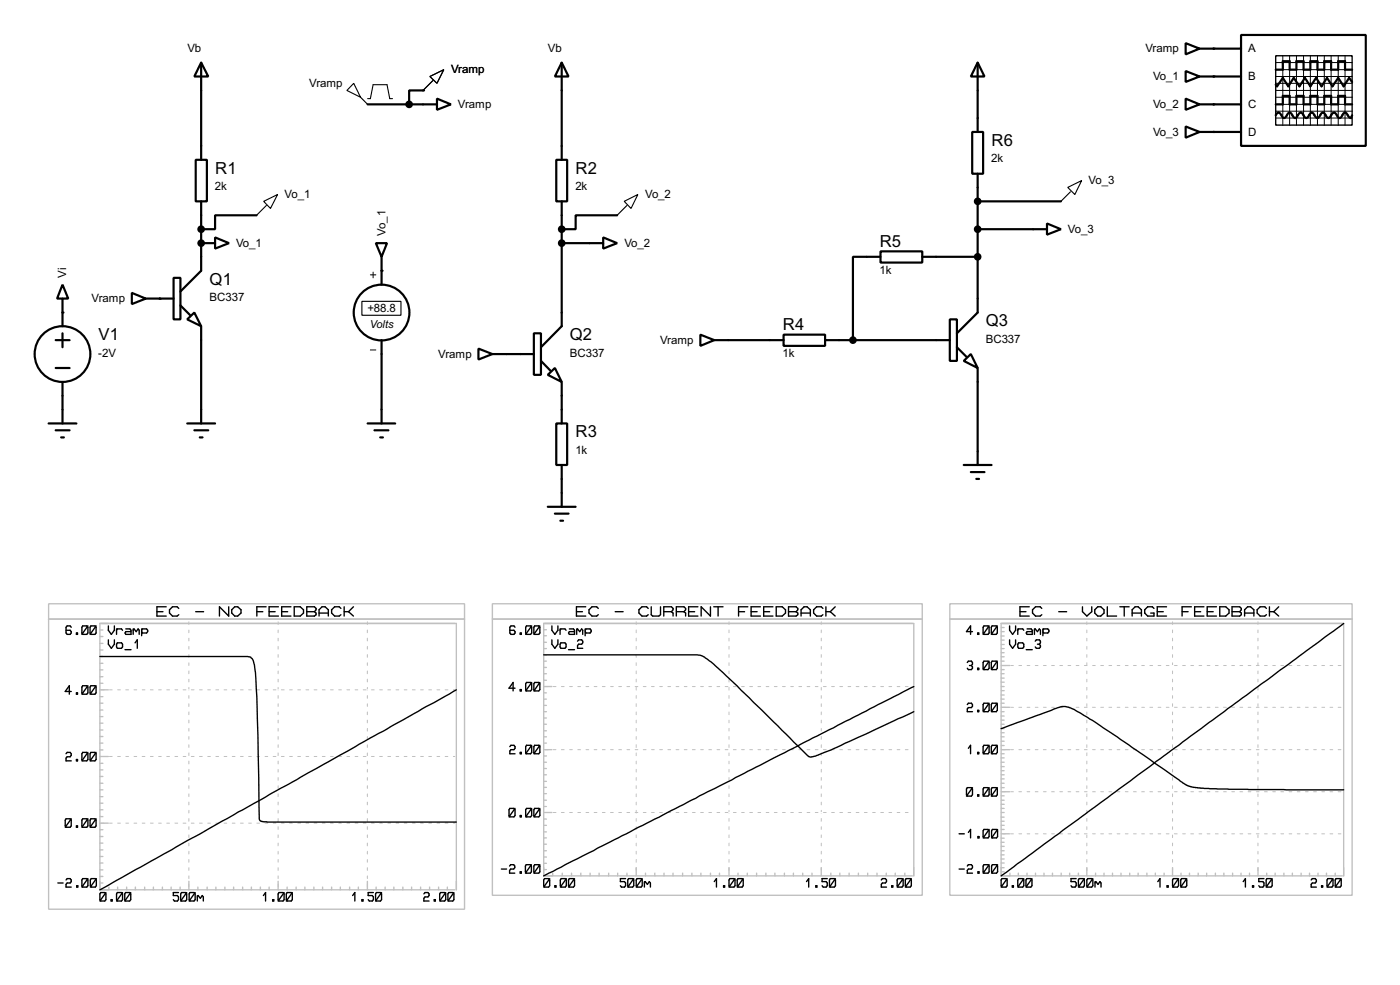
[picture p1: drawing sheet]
<svg xmlns="http://www.w3.org/2000/svg" width="256mm" height="180mm" viewBox="0 0 256 180" stroke-linecap="round" stroke-linejoin="round" font-family="sans-serif">
<defs><g id="words">
<g font-size="3.4">
<text x="181.7" y="26.7">R6</text>
<text x="39.4" y="31.8">R1</text>
<text x="105.5" y="31.8">R2</text>
<text x="161.2" y="45.2">R5</text>
<text x="38.4" y="52.1">Q1</text>
<text x="180.6" y="59.8">Q3</text>
<text x="18.1" y="62.3">V1</text>
<text x="104.4" y="62.3">Q2</text>
<text x="143.4" y="60.5">R4</text>
<text x="105.5" y="80.1">R3</text>
</g>
<g font-size="2.4">
<text x="34.3" y="9.6">Vb</text>
<text x="100.4" y="9.6">Vb</text>
<text x="209.8" y="9.6">Vramp</text>
<text x="228.7" y="9.6">A</text>
<text x="56.6" y="15.9">Vramp</text>
<text x="82.6" y="13.4">Vramp</text>
<text x="211.2" y="14.7">Vo_1</text>
<text x="228.7" y="14.7">B</text>
<text x="83.9" y="19.8">Vramp</text>
<text x="211.2" y="19.8">Vo_2</text>
<text x="228.7" y="19.8">C</text>
<text x="181.6" y="29.6">2k</text>
<text x="211.2" y="24.9">Vo_3</text>
<text x="228.7" y="24.9">D</text>
<text x="39.4" y="34.7">2k</text>
<text x="105.4" y="34.7">2k</text>
<text x="199.4" y="33.8">Vo_3</text>
<text x="52.1" y="36.3">Vo_1</text>
<text x="118.2" y="36.3">Vo_2</text>
<text x="43.2" y="45.2">Vo_1</text>
<text x="70.6" y="43.2" transform="rotate(-90 70.6 43.2)">Vo_1</text>
<text x="114.4" y="45.2">Vo_2</text>
<text x="195.6" y="42.7">Vo_3</text>
<text x="12.2" y="50.8" transform="rotate(-90 12.2 50.8)">Vi</text>
<text x="161.1" y="50.1">1k</text>
<text x="16.8" y="55.4">Vramp</text>
<text x="38.4" y="55">BC337</text>
<text x="67.3" y="57.1">+88.8</text>
<text x="18" y="65.3">-2V</text>
<text x="80.3" y="65.5">Vramp</text>
<text x="104.4" y="65.3">BC337</text>
<text x="120.9" y="63">Vramp</text>
<text x="143.4" y="65.4">1k</text>
<text x="180.6" y="62.7">BC337</text>
<text x="105.4" y="83">1k</text>
</g>
<text font-size="2.3" x="67.7" y="60.1">Volts</text>
</g></defs>
<g fill="none" stroke="#000" stroke-width=".4">
<path d="M36.9 11.5l1.3 2.5h-2.6zM36.9 11.5v17.8M67.4 19.1h12.7M77.5 16.6h-2.5v2.5M80.1 18.1l2.5 1-2.5 1zM102.9 11.5l1.3 2.5h-2.5zM102.9 11.5v17.8M179.1 11.5l1.3 2.5h-2.5zM179.1 11.5v12.7M217.2 7.9l2.6 1-2.6 1.1zM217.2 13l2.6 1-2.6 1zM217.2 18.1l2.6 1-2.6 1z"/>
<path d="M219.8 19.1h7.6M219.8 8.9h7.6M219.8 14h7.6M227.4 6.4h22.8v20.3h-22.8zM233.7 19.1h1.3v-1.5h1.3v1.5h1.2v-1.5h1.3v1.5h1.3v-1.5h1.3v1.5h1.2v-1.5h1.3v1.5h1.3v-1.5h1.2v1.5h1.3M233.7 12.8h1.3v-1.6h1.3v1.6h1.2v-1.6h1.3v1.6h1.3v-1.6h1.3v1.6h1.2v-1.6h1.3v1.6h1.3v-1.6h1.2v1.6h1.3M247.7 15l-.5-.7-1 1.5-1-1.5-1.1 1.5-1-1.5-1 1.5-1-1.5-1 1.5-1-1.5-1 1.5-1.1-1.5-1 1.5-1-1.5-1 1.5-.3-.3M35.9 29.3h2v7.6h-2zM36.9 36.9v12.7l-3.8 3.8M47 39.4h-7.6v2.6h-2.5M101.9 29.3h2v7.6h-2zM102.9 36.9v22.8l-3.8 3.9"/>
<path d="M113.1 39.4h-7.6v2.6h-2.6M178.1 24.2h2v7.6h-2zM179.1 31.8v25.4l-3.8 3.8M179.1 36.9h15.3M217.2 23.2l2.6 1-2.6 1zM219.8 24.2h7.6M233.7 21.1l.3-.4a.6 .6 0 0 1 .8 .5l.5 .4 .2-.1 .5-.8 .3-.1 .2 .1 .5 .8 .3 .1 .2-.1 .3-.4a.54 .54 0 0 1 .7-.4l.5 .8 .3 .1 .3-.1 .5-.8 .2-.1 .3 .1 .2 .4a.54 .54 0 0 0 .8 .4l.5-.8 .3-.1 .2 .1 .5 .8 .3 .1 .2-.1 .3-.4a.54 .54 0 0 1 .7-.4l.5 .8 .3 .1 .3-.1 .4-.8 .3-.1 .3 .1 .5 .8 .3 .1 .2-.5M11.5 52.1l1 2.6h-2zM11.5 54.7v5M24.2 53.6l2.5 1.1-2.5 1zM26.7 54.7h5.1M31.8 50.9h1.3v7.6h-1.3z"/>
<path d="M33.1 55.9l1.8 1.8M34.3 58.5l1.3-1.3 1.3 2.5zM36.9 59.7v17.8M36.9 44.5h2.5M39.4 43.5l2.6 1-2.6 1zM68.9 44.5h2l-1 2.5zM69.9 47v5.1M102.9 44.5h7.6M110.5 43.5l2.6 1-2.6 1zM161.3 46h7.7v2.1h-7.7zM161.3 47h-5v15.3M169 47h10.1"/>
<path d="M174 58.5h1.3v7.6h-1.3zM179.1 42h12.7M191.8 40.9l2.6 1.1-2.6 1zM8.9 77.5h5.1M10.2 62.3h2.6M10.2 78.8h2.6M10.2 67.4h2.6M11.5 61v2.6M11.5 69.9v7.6M34.3 77.5h5.1M35.6 78.8h2.6M67.4 77.5h5"/>
<path d="M68.6 78.8h2.6M69.9 62.3v15.2M87.7 63.8l2.5 1-2.5 1zM90.2 64.8h7.6M97.8 61h1.3v7.6h-1.3zM99.1 66.1l1.8 1.8M100.4 68.6l1.3-1.2 1.2 2.5zM101.9 77.5h2v7.6h-2zM102.9 69.9v7.6M128.3 61.3l2.6 1-2.6 1zM130.9 62.3h12.7M143.6 61.3h7.6v2h-7.6z"/>
<path d="M151.2 62.3h22.8M175.3 63.6l1.8 1.7M176.6 66.1l1.3-1.3 1.2 2.6zM179.1 67.4v17.7M11.2 80.1h.5M36.6 80.1h.5M69.7 80.1h.5M100.4 92.8h5.1M101.7 94h2.5M102.7 95.3h.5M102.9 85.1v7.7M176.6 85.1h5.1"/>
<path d="M177.9 86.4h2.5M178.9 87.7h.5"/>
<circle cx="69.9" cy="57.2" r="5.1"/>
<circle cx="11.4" cy="64.8" r="5.1"/>
</g>
<g fill="#000">
<circle cx="77.5" cy="16.6" r=".2"/>
<circle cx="222.3" cy="14" r=".2"/>
<circle cx="222.3" cy="19.1" r=".2"/>
<circle cx="222.3" cy="8.9" r=".2"/>
<circle cx="222.3" cy="24.2" r=".2"/>
<circle cx="11.5" cy="57.2" r=".2"/>
<circle cx="29.3" cy="54.7" r=".2"/>
<circle cx="36.9" cy="44.5" r=".2"/>
<circle cx="69.9" cy="49.6" r=".2"/>
</g>
<path d="M64.8 15.3l1.3 2.5-2.5-1.2zM66.1 17.8l1.3 1.3M67.4 18.1h.5l.5-2.6h2.5l.5 2.6h.5M78.8 14l2.5-1.2-1.2 2.5zM79.3 14.8l-1.8 1.8M48.3 36.9l2.6-1.3-1.3 2.6zM48.8 37.6l-1.8 1.8M114.4 36.9l2.5-1.3-1.3 2.6zM114.9 37.6l-1.8 1.8M195.6 34.3l2.6-1.2-1.3 2.5zM196.1 35.1l-1.7 1.8M66.3 55.2h7.2v2.5h-7.2z" fill="none" stroke="#000" stroke-width=".2"/>
<g fill="#000" stroke="#000" stroke-width=".4">
<circle cx="74.9" cy="19.1" r=".5"/>
<circle cx="179.1" cy="36.9" r=".5"/>
<circle cx="36.8" cy="42" r=".5"/>
<circle cx="36.8" cy="44.5" r=".5"/>
<circle cx="102.9" cy="44.5" r=".5"/>
<circle cx="102.9" cy="42" r=".5"/>
<circle cx="179.1" cy="47" r=".5"/>
<circle cx="179.1" cy="42" r=".5"/>
<circle cx="156.2" cy="62.3" r=".5"/>
</g>
<g fill="none" stroke="#000" stroke-width=".18">
<path d="M233.7 14h14M233.7 11.5h14M233.7 12.8h14M233.7 15.3h14M233.7 17.8h14M233.7 19.1h14M233.7 16.6h14M235 10.2v12.7M236.3 10.2v12.7M237.5 10.2v12.7M238.8 10.2v12.7M240.1 10.2v12.7"/>
<path d="M241.4 10.2v12.7M242.6 10.2v12.7M243.9 10.2v12.7M245.2 10.2v12.7M246.4 10.2v12.7M233.7 20.4h14M233.7 21.6h14M67.9 50.3h1M68.4 49.8v1.1M67.9 64.1h1"/>
</g>
<g fill="none" stroke="#000" stroke-width=".25">
<path d="M233.7 10.2h14v12.7h-14zM13.1 114.8l-.2-.2h-.6l-.2 .2v1.1l.2 .2h.6l.2-.2v-.3l-.2-.2h-.8M14 115.9h.2v.2h-.2zM15.2 114.6h.7l.2 .2v1.1l-.2 .2h-.7l-.2-.2v-1.1zM16.1 114.6l-1.1 1.5M16.7 114.6h.7l.2 .2v1.1l-.2 .2h-.7l-.2-.2v-1.1zM17.6 114.6l-1.1 1.5M19.9 114.6v.8l.5 .7 .6-.7v-.8M19.9 117.1v.8l.5 .8 .6-.8v-.8M21.4 115.1v1M21.4 115.4l.1-.3h.8l.2 .3M21.5 117.7h.8l.2 .2v.5l-.2 .3h-.8l-.1-.3v-.5z"/>
<path d="M22.9 118.9h1.1M23.1 115.1h.7l.2 .3v.7h-.9l-.2-.2 .2-.3h.9M24.4 115.1v1M24.4 115.4l.2-.3 .4 .5 .3-.5 .2 .3v.7M24.8 117.7l.4-.6v1.6M26 115.4l.1-.3h.8l.2 .3v.2l-.2 .3h-.8l-.1-.3M26 115.1v1.3M28.8 112h1.1M30.5 111.1h-1.7v1.7h1.7M32.8 111.4l-.3-.3h-.9l-.5 .5v.6l.5 .6h.9l.3-.3M35.9 112h1.4M41.9 111.1v1.7l-1.7-1.7v1.7"/>
<path d="M42.5 111.6l.5-.5h.6l.6 .5v.6l-.6 .6h-.6l-.5-.6zM47.1 112h1.1M48.8 111.1h-1.7v1.7M49.3 112h1.1M51 111.1h-1.7v1.7h1.7M51.6 112h1.1M53.3 111.1h-1.7v1.7h1.7M53.9 111.1h1.1l.6 .5v.6l-.6 .6h-1.1zM56.2 111.1h1.4l.3 .3v.2l-.3 .4 .3 .2v.3l-.3 .3h-1.4zM56.2 112h1.4M58.5 112.8v-1.2l.5-.5h.6l.6 .5v1.2M58.5 112.2h1.7"/>
<path d="M62.5 111.4l-.3-.3h-.9l-.5 .5v.6l.5 .6h.9l.3-.3M63.1 112h.8M63.1 111.1v1.7M63.9 112l.9 .8M64.8 111.1l-.9 .9M94.4 114.8l-.2-.2h-.6l-.2 .2v1.1l.2 .2h.6l.2-.2v-.3l-.2-.2h-.8M95.3 115.9h.2v.2h-.2zM96.5 114.6h.7l.2 .2v1.1l-.2 .2h-.7l-.2-.2v-1.1zM97.4 114.6l-1.1 1.5M98 114.6h.7l.2 .2v1.1l-.2 .2h-.7l-.2-.2v-1.1zM98.9 114.6l-1.1 1.5M99.6 119.9h21.2a48 48 0 0 1 7.7 .1 22.6 22.6 0 0 1 5.2 4.3l14.1 13.9a1.11 1.11 0 0 0 1.5 .2l3-1.1 15.1-7"/>
<path d="M101.1 114.6v.8l.6 .7 .5-.7v-.8M101.1 117.1v.8l.6 .8 .5-.8v-.8M102.6 115.4l.2-.3h.7l.2 .3M102.6 115.1v1M102.8 117.7h.7l.2 .2v.5l-.2 .3h-.7l-.2-.3v-.5zM104.2 118.9h1.1M104.3 115.1h.8l.2 .3v.7h-1l-.1-.2 .1-.3h1M105.6 112h1.1M105.7 115.1v1M105.7 115.4l.1-.3 .4 .5 .4-.5 .2 .3v.7M105.8 117.4l.2-.3h.6l.2 .3v.3l-.2 .2h-.6l-.2 .3v.5h1M107.2 115.4l.2-.3h.7l.2 .3v.2l-.2 .3h-.7l-.2-.3"/>
<path d="M107.2 115.1v1.3M107.3 111.1h-1.7v1.7h1.7M109.6 111.4l-.3-.3h-.8l-.6 .5v.6l.6 .6h.8l.3-.3M112.7 112h1.5M118.8 111.4l-.3-.3h-.9l-.5 .5v.6l.5 .6h.9l.3-.3M119.3 111.1v1.4l.3 .3h1.1l.3-.3v-1.4M121.6 112h1.4M123 112l.3-.4v-.2l-.3-.3h-1.4v1.7M123 112l.3 .2v.6M123.9 112h1.4M125.3 112l.3-.4v-.2l-.3-.3h-1.4v1.7M125.3 112l.3 .2v.6"/>
<path d="M126.2 112h1.1M127.9 111.1h-1.7v1.7h1.7M130.2 111.1v1.7l-1.7-1.7v1.7M130.8 111.1h1.7M131.6 111.1v1.7M135.3 112h1.1M137 111.1h-1.7v1.7M137.6 112h1.1M139.3 111.1h-1.7v1.7h1.7M139.9 112h1.1M141.6 111.1h-1.7v1.7h1.7M142.2 111.1h1.1l.6 .5v.6l-.6 .6h-1.1z"/>
<path d="M144.5 111.1h1.4l.3 .3v.2l-.3 .4 .3 .2v.3l-.3 .3h-1.4zM144.5 112h1.4M146.8 112.8v-1.2l.5-.5h.6l.6 .5v1.2M146.8 112.2h1.7M150.8 111.4l-.3-.3h-.9l-.5 .5v.6l.5 .6h.9l.3-.3M151.3 112h.8M151.3 111.1v1.7M152.1 112l.9 .8M153 111.1l-.9 .9M178.2 115.6h-1.1l.7-1v1.5M179.1 115.9h.2v.2h-.2zM180.3 114.6h.7l.2 .2v1.1l-.2 .2h-.7l-.2-.2v-1.1z"/>
<path d="M181.2 114.6l-1.1 1.5M181.8 114.6h.7l.2 .2v1.1l-.2 .2h-.7l-.2-.2v-1.1zM182.7 114.6l-1.1 1.5M185 114.6v.8l.5 .7 .6-.7v-.8M185 117.1v.8l.5 .8 .6-.8v-.8M186.5 115.4l.1-.3h.8l.2 .3M186.5 115.1v1M186.6 117.7h.8l.2 .2v.5l-.2 .3h-.8l-.1-.3v-.5zM186.9 112h1.1M188 118.9h1.1M188.2 115.1h.7l.2 .3v.7h-.9l-.2-.2 .2-.3h.9M188.6 111.1h-1.7v1.7h1.7"/>
<path d="M189.5 115.1v1M189.5 115.4l.2-.3 .4 .5 .3-.5 .2 .3v.7M189.7 117.4l.2-.3h.5l.2 .3v.3l-.2 .2M190.1 117.9h.3M190.4 117.9l.2 .3v.2l-.2 .3h-.5l-.2-.3M190.9 111.4l-.3-.3h-.9l-.5 .5v.6l.5 .6h.9l.3-.3M191.1 115.4l.1-.3h.8l.2 .3v.2l-.2 .3h-.8l-.1-.3M191.1 115.1v1.3M194 112h1.4M198.3 111.1v.9l.8 .8 .9-.8v-.9M200.6 111.6l.5-.5h.6l.6 .5v.6l-.6 .6h-.6l-.5-.6zM202.9 111.1v1.7h1.7"/>
<path d="M205.2 111.1h1.7M206 111.1v1.7M207.4 112.8v-1.2l.6-.5h.5l.6 .5v1.2M207.4 112.2h1.7M211.4 111.4l-.3-.3h-.8l-.6 .5v.6l.6 .6h1.1v-.6h-.6M212 112h1.1M213.7 111.1h-1.7v1.7h1.7M216.6 112h1.1M218.3 111.1h-1.7v1.7M218.9 112h1.1M220.6 111.1h-1.7v1.7h1.7M221.2 112h1.1"/>
<path d="M222.9 111.1h-1.7v1.7h1.7M223.5 111.1h1.1l.6 .5v.6l-.6 .6h-1.1zM225.7 111.1h1.4l.3 .3v.2l-.3 .4 .3 .2v.3l-.3 .3h-1.4zM225.7 112h1.4M228 112.8v-1.2l.6-.5h.5l.6 .5v1.2M228 112.2h1.7M232 111.4l-.3-.3h-.8l-.6 .5v.6l.6 .6h.8l.3-.3M232.6 112h.8M232.6 111.1v1.7M233.4 112l.9 .8M234.3 111.1l-.9 .9M246.2 114.1l-62.8 46.2"/>
<path d="M12.1 138l.2-.3h.6l.2 .3v.3l-.2 .2h-.6l-.2 .3v.5h1M13.1 126.6h-1.1l.7-1.1v1.6M14 126.8h.2v.3h-.2zM14 139h.2v.3h-.2zM15.2 125.5h.7l.2 .3v1l-.2 .3h-.7l-.2-.3v-1zM15.2 137.7h.7l.2 .3v1l-.2 .3h-.7l-.2-.3v-1zM16.1 137.7l-1.1 1.6M16.1 125.5l-1.1 1.6M16.7 125.5h.7l.2 .3v1l-.2 .3h-.7l-.2-.3v-1zM16.7 137.7h.7l.2 .3v1l-.2 .3h-.7l-.2-.3v-1zM17.6 137.7l-1.1 1.6M17.6 125.5l-1.1 1.6"/>
<path d="M18.3 120.2h26.6a1.45 1.45 0 0 1 1.7 1.5l.5 5.9 .4 22.3a1.03 1.03 0 0 0 1.2 .5l34.9 .1M83.6 126.3l-65.3 36.6M93.4 136.7l.2-.3h.6l.2 .3v.3l-.2 .2h-.6l-.2 .3v.5h1M94.4 126h-1.1l.7-1.1v1.6M95.3 137.7h.2v.3h-.2zM95.3 126.2h.2v.3h-.2zM96.5 124.9h.7l.2 .3v1l-.2 .3h-.7l-.2-.3v-1zM96.5 136.4h.7l.2 .3v1l-.2 .3h-.7l-.2-.3v-1zM97.4 136.4l-1.1 1.6M97.4 124.9l-1.1 1.6M98 124.9h.7l.2 .3v1l-.2 .3h-.7l-.2-.3v-1zM98 136.4h.7l.2 .3v1l-.2 .3h-.7l-.2-.3v-1z"/>
<path d="M98.9 136.4l-1.1 1.6M98.9 124.9l-1.1 1.6M167.4 125.7l-67.8 34.6M177.2 121.3l.2-.3h.6l.2 .3v.3l-.2 .2M177.2 129l.2-.3h.6l.2 .3v.3l-.2 .2h-.6l-.2 .3v.5h1M177.4 137l.4-.6v1.6M177.6 121.8h.4M178 121.8l.2 .3v.2l-.2 .3h-.6l-.2-.3M179.1 137.7h.2v.3h-.2zM179.1 122.3h.2v.3h-.2zM179.1 130h.2v.3h-.2zM180.3 136.4h.7l.2 .3v1l-.2 .3h-.7l-.2-.3v-1z"/>
<path d="M180.3 121h.7l.2 .3v1l-.2 .3h-.7l-.2-.3v-1zM180.3 128.7h.7l.2 .3v1l-.2 .3h-.7l-.2-.3v-1zM181.2 136.4l-1.1 1.6M181.2 128.7l-1.1 1.6M181.2 121l-1.1 1.6M181.8 136.4h.7l.2 .3v1l-.2 .3h-.7l-.2-.3v-1zM181.8 121h.7l.2 .3v1l-.2 .3h-.7l-.2-.3v-1zM181.8 128.7h.7l.2 .3v1l-.2 .3h-.7l-.2-.3v-1zM182.7 136.4l-1.1 1.6M182.7 128.7l-1.1 1.6M182.7 121l-1.1 1.6M183.4 133.4l9.7-3.6a3.7 3.7 0 0 1 4.2 .4l2.9 1.7 4.5 3 12 8.4 1.5 .7 2.4 .3 4.5 .2 21.1 .1"/>
<path d="M12.1 149.9h.8l.2 .2v1.1l-.2 .2h-.8l-.1-.2v-1.1zM13.1 149.9l-1.1 1.5M14 151.2h.2v.2h-.2zM15.2 149.9h.7l.2 .2v1.1l-.2 .2h-.7l-.2-.2v-1.1zM16.1 149.9l-1.1 1.5M16.7 149.9h.7l.2 .2v1.1l-.2 .2h-.7l-.2-.2v-1.1zM17.6 149.9l-1.1 1.5M91.9 159.1h.9M93.4 158.5l.2-.2h.5l.2 .2v.3l-.2 .3h-.5l-.2 .2v.5h.9M93.4 148h.8l.2 .2v1.1l-.2 .2h-.8l-.1-.2v-1.1zM94.4 148l-1.1 1.5M95.3 159.6h.2v.2h-.2z"/>
<path d="M95.3 149.3h.2v.2h-.2zM96.4 158.3h.8l.2 .2v1.1l-.2 .2h-.8l-.1-.2v-1.1zM96.5 148h.7l.2 .2v1.1l-.2 .2h-.7l-.2-.2v-1.1zM97.4 158.3l-1.1 1.5M97.4 148l-1.1 1.5M98 158.3h.7l.2 .2v1.1l-.2 .2h-.7l-.2-.2v-1.1zM98 148h.7l.2 .2v1.1l-.2 .2h-.7l-.2-.2v-1.1zM98.9 158.3l-1.1 1.5M98.9 148l-1.1 1.5M175.7 159.1h1M175.7 152.6h1M177.2 158.5l.2-.2h.6l.2 .2v.3l-.2 .3h-.6l-.2 .2v.5h1"/>
<path d="M177.2 144.2h.8l.2 .2v1.1l-.2 .2h-.8l-.1-.2v-1.1zM177.4 152.4l.4-.6v1.6M178.2 144.2l-1.1 1.5M179.1 145.5h.2v.2h-.2zM179.2 159.6h.2v.2h-.2zM179.2 153.1h.2v.3h-.2zM180.3 158.3h.7l.2 .2v1.1l-.2 .2h-.7l-.2-.2v-1.1zM180.3 144.2h.7l.2 .2v1.1l-.2 .2h-.7l-.2-.2v-1.1zM180.3 151.8h.7l.2 .3v1l-.2 .3h-.7l-.2-.3v-1zM181.2 158.3l-1.1 1.5M181.2 151.8l-1.1 1.6M181.2 144.2l-1.1 1.5"/>
<path d="M181.8 144.2h.7l.2 .2v1.1l-.2 .2h-.7l-.2-.2v-1.1zM181.8 158.3h.8l.2 .2v1.1l-.2 .2h-.8l-.1-.2v-1.1zM181.8 151.8h.8l.2 .3v1l-.2 .3h-.8l-.1-.3v-1zM182.7 144.2l-1.1 1.5M182.8 158.3l-1.1 1.5M182.8 151.8l-1.1 1.6M10.6 161.6h1M12.1 161.1l.2-.3h.6l.2 .3v.3l-.2 .2h-.6l-.2 .3v.5h1M14.1 162.1h.2v.3h-.2zM15.2 160.8h.7l.2 .3v1l-.2 .3h-.7l-.2-.3v-1zM16.1 160.8l-1.1 1.6M16.7 160.8h.8l.2 .3v1l-.2 .3h-.8l-.1-.3v-1z"/>
<path d="M17.7 160.8l-1.1 1.6M18.5 163.4h.7l.2 .2v1.1l-.2 .2h-.7l-.2-.2v-1.1zM19.4 163.4l-1.1 1.5M20.4 164.7h.2v.2h-.2zM21.5 163.4h.8l.2 .2v1.1l-.2 .2h-.8l-.1-.2v-1.1zM22.5 163.4l-1.1 1.5M23 163.4h.8l.2 .2v1.1l-.2 .2h-.8l-.1-.2v-1.1zM24 163.4l-1.1 1.5M32.7 163.4h-.9v.5h.7l.2 .3v.5l-.2 .2h-.5l-.2-.2M33.3 163.4h.7l.2 .2v1.1l-.2 .2h-.7l-.2-.2v-1.1zM34.2 163.4l-1.1 1.5M34.8 163.4h.8l.2 .2v1.1l-.2 .2h-.8l-.1-.2v-1.1z"/>
<path d="M35.8 163.4l-1.1 1.5M36.2 163.9v1M36.2 164.2l.1-.3 .4 .5 .4-.5 .2 .3v.7M48.3 163.9l.4-.5v1.5M50 164.7h.2v.2h-.2zM51.1 163.4h.8l.2 .2v1.1l-.2 .2h-.8l-.1-.2v-1.1zM52.1 163.4l-1.1 1.5M52.6 163.4h.8l.2 .2v1.1l-.2 .2h-.8l-.1-.2v-1.1zM53.6 163.4l-1.1 1.5M64.6 163.9l.4-.5v1.5M66.3 164.7h.2v.2h-.2zM68.4 163.4h-.9v.5h.7l.2 .3v.5l-.2 .2h-.5l-.2-.2"/>
<path d="M69 163.4h.7l.2 .2v1.1l-.2 .2h-.7l-.2-.2v-1.1zM69.9 163.4l-1.1 1.5M77.7 163.6l.2-.2h.5l.2 .2v.3l-.2 .3h-.5l-.2 .2v.5h.9M79.6 164.7h.2v.2h-.2zM80.7 163.4h.8l.2 .2v1.1l-.2 .2h-.8l-.1-.2v-1.1zM81.7 163.4l-1.1 1.5M82.2 163.4h.8l.2 .2v1.1l-.2 .2h-.8l-.1-.2v-1.1zM83.2 163.4l-1.1 1.5M99.8 160.8h.7l.2 .3v1l-.2 .3h-.7l-.2-.3v-1zM100.7 160.8l-1.1 1.6M101.7 162.1h.2v.3h-.2zM102.8 160.8h.8l.2 .3v1l-.2 .3h-.8l-.1-.3v-1z"/>
<path d="M103.8 160.8l-1.1 1.6M104.3 160.8h.8l.2 .3v1l-.2 .3h-.8l-.1-.3v-1zM105.3 160.8l-1.1 1.6M114.6 160.8h-.9v.6h.7l.2 .2v.5l-.2 .3h-.5l-.2-.3M115.2 160.8h.7l.2 .3v1l-.2 .3h-.7l-.2-.3v-1zM116.1 160.8l-1.1 1.6M116.7 160.8h.8l.2 .3v1l-.2 .3h-.8l-.1-.3v-1zM117.7 160.8l-1.1 1.6M118.1 161.4v1M118.1 161.6l.1-.2 .4 .5 .4-.5 .2 .2v.8M130.9 161.4l.4-.6v1.6M132.6 162.1h.2v.3h-.2z"/>
<path d="M133.7 160.8h.8l.2 .3v1l-.2 .3h-.8l-.1-.3v-1zM134.7 160.8l-1.1 1.6M135.2 160.8h.8l.2 .3v1l-.2 .3h-.8l-.1-.3v-1zM136.2 160.8l-1.1 1.6M147.8 161.4l.4-.6v1.6M149.5 162.1h.2v.3h-.2zM151.6 160.8h-1v.6h.8l.2 .2v.5l-.2 .3h-.6l-.2-.3M152.1 160.8h.8l.2 .3v1l-.2 .3h-.8l-.1-.3v-1zM153.1 160.8l-1.1 1.6M161.5 161.1l.2-.3h.5l.2 .3v.3l-.2 .2h-.5l-.2 .3v.5h.9M163.4 162.1h.2v.3h-.2zM164.5 160.8h.8l.2 .3v1l-.2 .3h-.8l-.1-.3v-1z"/>
<path d="M165.5 160.8l-1.1 1.6M166 160.8h.8l.2 .3v1l-.2 .3h-.8l-.1-.3v-1zM167 160.8l-1.1 1.6M183.6 160.8h.7l.2 .3v1l-.2 .3h-.7l-.2-.3v-1zM184.5 160.8l-1.1 1.6M185.5 162.1h.2v.3h-.2zM186.6 160.8h.8l.2 .3v1l-.2 .3h-.8l-.1-.3v-1zM187.6 160.8l-1.1 1.6M188.1 160.8h.8l.2 .3v1l-.2 .3h-.8l-.1-.3v-1zM189.1 160.8l-1.1 1.6M197.2 160.8h-1v.6h.8l.2 .2v.5l-.2 .3h-.6l-.2-.3M197.7 160.8h.8l.2 .3v1l-.2 .3h-.8l-.1-.3v-1z"/>
<path d="M198.7 160.8l-1.1 1.6M199.3 160.8h.7l.2 .3v1l-.2 .3h-.7l-.2-.3v-1zM200.2 160.8l-1.1 1.6M200.6 161.4v1M200.6 161.6l.2-.2 .4 .5 .3-.5 .2 .2v.8M212.1 161.4l.4-.6v1.6M213.8 162.1h.2v.3h-.2zM215 160.8h.7l.2 .3v1l-.2 .3h-.7l-.2-.3v-1zM215.9 160.8l-1.1 1.6M216.5 160.8h.7l.2 .3v1l-.2 .3h-.7l-.2-.3v-1zM217.4 160.8l-1.1 1.6M227.8 161.4l.4-.6v1.6"/>
<path d="M229.5 162.1h.2v.3h-.2zM231.6 160.8h-1v.6h.8l.2 .2v.5l-.2 .3h-.6l-.2-.3M232.1 160.8h.8l.2 .3v1l-.2 .3h-.8l-.1-.3v-1zM233.1 160.8l-1.1 1.6M240.2 161.1l.2-.3h.6l.2 .3v.3l-.2 .2h-.6l-.2 .3v.5h1M242.1 162.1h.2v.3h-.2zM243.3 160.8h.7l.2 .3v1l-.2 .3h-.7l-.2-.3v-1zM244.2 160.8l-1.1 1.6M244.8 160.8h.7l.2 .3v1l-.2 .3h-.7l-.2-.3v-1zM245.7 160.8l-1.1 1.6"/>
</g>
<g fill="none" stroke="#c0c0c0" stroke-width=".25">
<path d="M8.9 110.5h76.2v55.9h-76.2zM8.9 113.3h76.2M18.3 119h.6M18.3 117.8h.6M18.3 116.5h.6M18.3 115.3h.6M90.2 110.5h78.8v53.4h-78.8zM90.2 113.3h78.8M99.6 119.9h.5M99.6 118.7h.5M99.6 117.6h.5M99.6 116.4h.5"/>
<path d="M99.6 115.3h.5M174 110.5h73.7v53.4h-73.7zM174 113.3h73.7M183.4 118.7h.6M183.4 119.5h.6M183.4 118h.6M183.4 117.2h.6M183.4 116.4h.6M183.4 115.6h.6M183.4 114.9h.6M18.3 139.7h.6M18.3 138.5h1.6"/>
<path d="M18.3 137.3h.6M18.3 136h.6M18.3 134.8h.6M18.3 133.6h.6M18.3 132.4h.6M18.3 131.2h.6M18.3 130h.6M18.3 128.7h.6M18.3 127.5h.6M18.3 126.3h1.6M18.3 125.1h.6M18.3 123.9h.6"/>
<path d="M18.3 122.6h.6M18.3 121.4h.6M18.3 120.2h.6M99.6 136h.5M99.6 139.5h.5M99.6 138.4h.5M99.6 137.2h1.5M99.6 134.9h.5M99.6 133.8h.5M99.6 132.6h.5M99.6 131.4h.5M99.6 130.3h.5"/>
<path d="M99.6 129.1h.5M99.6 128h.5M99.6 126.8h.5M99.6 125.7h1.5M99.6 124.5h.5M99.6 123.3h.5M99.6 122.2h.5M99.6 121h.5M183.4 128.7h.6M183.4 139.5h.6M183.4 137.2h1.6M183.4 134.9h.6"/>
<path d="M183.4 132.6h.6M183.4 130.3h.6M183.4 128h.6M183.4 125.7h.6M183.4 123.3h.6M183.4 121h.6M183.4 138.7h.6M183.4 138h.6M183.4 136.5h.6M183.4 135.7h.6M183.4 134.1h.6M183.4 133.4h.6"/>
<path d="M183.4 131.8h.6M183.4 131.1h.6M183.4 129.5h1.6M183.4 127.2h.6M183.4 126.4h.6M183.4 124.9h.6M183.4 124.1h.6M183.4 122.6h.6M183.4 121.8h1.6M183.4 120.2h.6M18.3 159.2h.6M18.3 158h.6"/>
<path d="M18.3 156.8h.6M18.3 155.6h.6M18.3 154.3h.6M18.3 153.1h.6M18.3 151.9h.6M18.3 150.7h1.6M18.3 149.5h.6M18.3 148.2h.6M18.3 147h.6M18.3 145.8h.6M18.3 144.6h.6M18.3 143.4h.6"/>
<path d="M18.3 142.1h.6M18.3 140.9h.6M99.6 159.2h.5M99.6 158h.5M99.6 156.9h.5M99.6 155.7h.5M99.6 154.5h.5M99.6 153.4h.5M99.6 152.3h.5M99.6 151.1h.5M99.6 149.9h.5M99.6 148.7h1.5"/>
<path d="M99.6 147.6h.5M99.6 146.5h.5M99.6 145.3h.5M99.6 144.1h.5M99.6 143h.5M99.6 141.8h.5M99.6 140.7h.5M101.3 159.8v.5M103 159.8v.5M104.7 159.8v.5M106.4 159.8v.5M108.1 159.8v.5"/>
<path d="M109.8 159.8v.5M111.5 159.8v.5M113.2 159.8v.5M114.9 159.8v.5M116.6 158.8v1.5M118.3 159.8v.5M120 159.8v.5M121.7 159.8v.5M123.3 159.8v.5M125.1 159.8v.5M126.8 159.8v.5M128.4 159.8v.5"/>
<path d="M130.2 159.8v.5M131.8 159.8v.5M133.6 158.8v1.5M135.2 159.8v.5M136.9 159.8v.5M138.6 159.8v.5M140.3 159.8v.5M142 159.8v.5M143.7 159.8v.5M145.4 159.8v.5M147.1 159.8v.5M148.8 159.8v.5"/>
<path d="M150.5 158.8v1.5M152.2 159.8v.5M153.9 159.8v.5M155.6 159.8v.5M157.3 159.8v.5M159 159.8v.5M160.7 159.8v.5M162.4 159.8v.5M164 159.8v.5M165.8 159.8v.5M183.4 158h.6M183.4 143.4h.6"/>
<path d="M183.4 155.7h.6M183.4 151.1h.6M183.4 148.7h.6M183.4 146.5h.6M183.4 141.8h.6M183.4 159.6h.6M183.4 158.8h.6M183.4 157.2h.6M183.4 156.5h.6M183.4 154.9h.6M183.4 154.2h.6M183.4 153.4h.6"/>
<path d="M183.4 152.6h1.6M183.4 151.8h.6M183.4 150.3h.6M183.4 149.6h.6M183.4 148h.6M183.4 147.2h.6M183.4 145.7h.6M183.4 144.9h1.6M183.4 144.2h.6M183.4 142.6h.6M183.4 141.1h.6M183.4 140.3h.6"/>
<path d="M185 159.8v.5M186.6 159.8v.5M188.2 159.8v.5M189.7 159.8v.5M191.3 159.8v.5M192.8 159.8v.5M194.4 159.8v.5M196 159.8v.5M197.6 159.8v.5M199.1 158.8v1.5M200.7 159.8v.5M202.3 159.8v.5"/>
<path d="M203.8 159.8v.5M205.4 159.8v.5M207 159.8v.5M208.5 159.8v.5M210.1 159.8v.5M211.7 159.8v.5M213.3 159.8v.5M214.8 158.8v1.5M216.4 159.8v.5M217.9 159.8v.5M219.5 159.8v.5M221.1 159.8v.5"/>
<path d="M222.7 159.8v.5M224.2 159.8v.5M225.8 159.8v.5M227.4 159.8v.5M228.9 159.8v.5M230.5 158.8v1.5M232.1 159.8v.5M233.6 159.8v.5M235.2 159.8v.5M236.8 159.8v.5M238.4 159.8v.5M239.9 159.8v.5"/>
<path d="M241.5 159.8v.5M243 159.8v.5M244.6 159.8v.5M18.3 161.6h.6M18.3 160.4h.6M20 162.4v.5M21.6 162.4v.5M23.2 162.4v.5M24.8 162.4v.5M26.5 162.4v.5M28.1 162.4v.5M29.8 162.4v.5"/>
<path d="M31.4 162.4v.5M33 162.4v.5M34.6 161.3v1.6M36.3 162.4v.5M38 162.4v.5M39.6 162.4v.5M41.2 162.4v.5M42.8 162.4v.5M44.5 162.4v.5M46.1 162.4v.5M47.7 162.4v.5M49.3 162.4v.5"/>
<path d="M51 161.3v1.6M52.6 162.4v.5M54.3 162.4v.5M55.9 162.4v.5M57.5 162.4v.5M59.1 162.4v.5M60.8 162.4v.5M62.4 162.4v.5M64.1 162.4v.5M65.7 162.4v.5M67.3 161.3v1.6M68.9 162.4v.5"/>
<path d="M70.6 162.4v.5M72.2 162.4v.5M73.8 162.4v.5M75.4 162.4v.5M77.1 162.4v.5M78.7 162.4v.5M80.4 162.4v.5M82 162.4v.5M83.4 162.9h-65.1v-48.8h65.3v48.8M167.2 160.3h-67.6v-46.2h67.8v46.2M245.9 160.3h-62.5v-46.2h62.8v46.2"/>
</g>
<g fill="none" stroke="#fff" stroke-width=".18">
<path d="M34.6 113.8v49.1M51 113.8v49.1M67.3 113.8v49.1M116.6 113.8v46.5M133.6 113.8v46.5M150.5 113.8v46.5M199.1 113.8v46.5M214.8 113.8v46.5M230.5 113.8v46.5M18.6 138.5h64.8M18.6 126.3h64.8M99.9 137.2h67.3"/>
<path d="M99.9 125.7h67.3M183.7 137.2h62.2M183.7 129.5h62.2M183.7 121.8h62.2M18.6 150.7h64.8M99.9 148.7h67.3M183.7 152.6h62.2M183.7 144.9h62.2"/>
</g>
<g fill="none" stroke="#c0c0c0" stroke-width=".18" stroke-dasharray=".5 1">
<path d="M34.6 113.8v49.1M51 113.8v49.1M67.3 113.8v49.1M116.6 113.8v46.5M133.6 113.8v46.5M150.5 113.8v46.5M199.1 113.8v46.5M214.8 113.8v46.5M230.5 113.8v46.5M18.6 138.5h64.8M18.6 126.3h64.8M99.9 137.2h67.3"/>
<path d="M99.9 125.7h67.3M183.7 137.2h62.2M183.7 129.5h62.2M183.7 121.8h62.2M18.6 150.7h64.8M99.9 148.7h67.3M183.7 152.6h62.2M183.7 144.9h62.2"/>
</g>
<use href="#words"/>
</svg>
